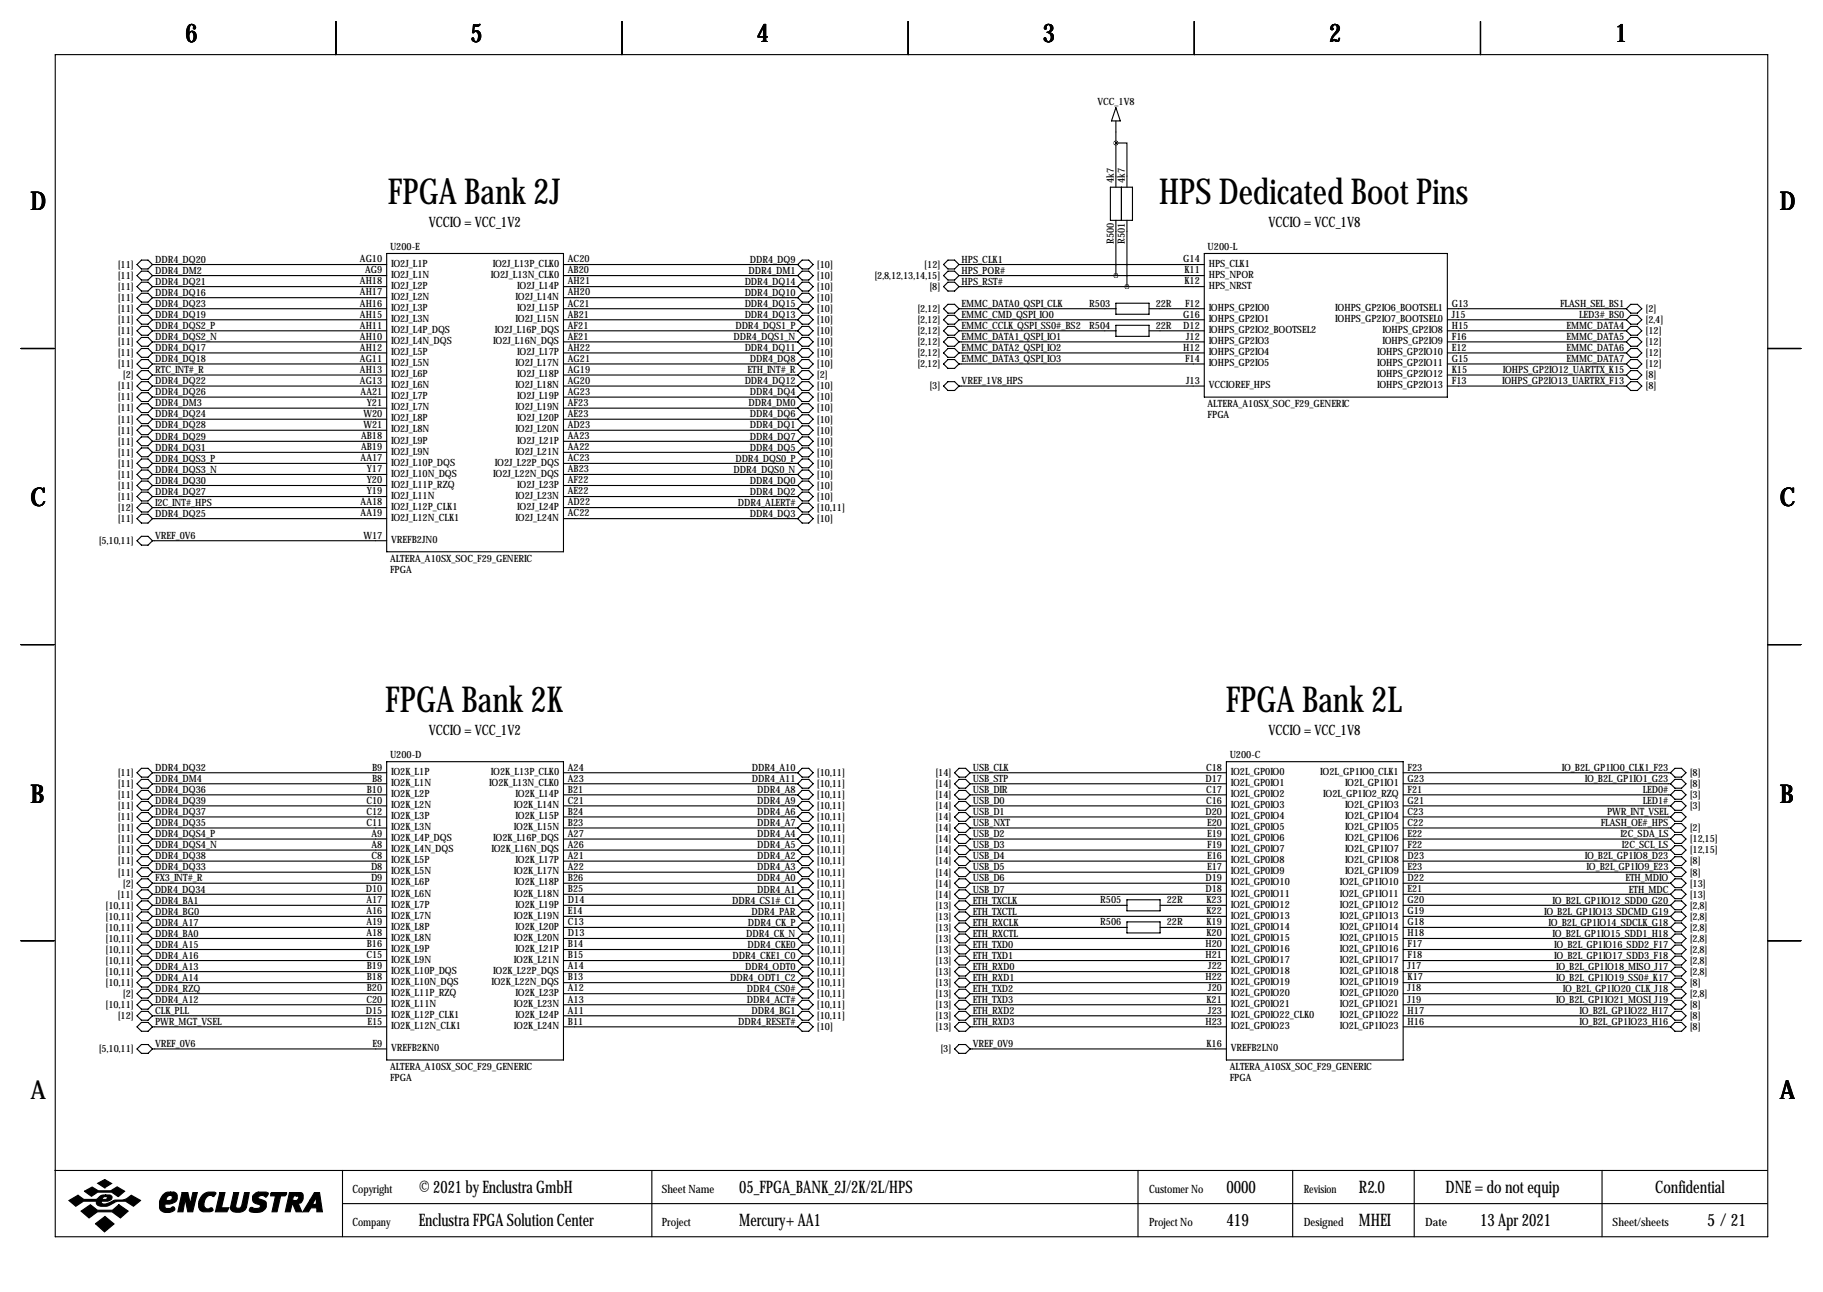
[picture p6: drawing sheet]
<svg xmlns="http://www.w3.org/2000/svg" width="419mm" height="297mm" viewBox="0 0 419 297" stroke-linecap="round" stroke-linejoin="round" font-family="sans-serif">
<defs><g id="words">
<g font-size="8.2">
<text x="89.2" y="46.8">FPGA Bank 2J</text>
<text x="266.5" y="46.8">HPS Dedicated Boot Pins</text>
<text x="88.5" y="163.7">FPGA Bank 2K</text>
<text x="281.8" y="163.7">FPGA Bank 2L</text>
</g>
<g font-size="5.9">
<text x="42.7" y="9.8">6</text>
<text x="108.2" y="9.8">5</text>
<text x="174" y="9.8">4</text>
<text x="239.8" y="9.8">3</text>
<text x="305.6" y="9.8">2</text>
<text x="371.3" y="9.8">1</text>
<text x="7" y="48.4">D</text>
<text x="409.2" y="48.4">D</text>
<text x="7" y="116.4">C</text>
<text x="409.2" y="116.4">C</text>
<text x="7" y="184.5">B</text>
<text x="409.2" y="184.5">B</text>
<text x="7" y="252.6">A</text>
<text x="409.2" y="252.6">A</text>
</g>
<g font-size="4">
<text x="96.3" y="274.2">© 2021 by Enclustra GmbH</text>
<text x="169.9" y="274.2">05_FPGA_BANK_2J/2K/2L/HPS</text>
<text x="281.9" y="274.2">0000</text>
<text x="312.4" y="274.2">R2.0</text>
<text x="332.3" y="274.2">DNE = do not equip</text>
<text x="380.5" y="274.2">Confidential</text>
<text x="96.3" y="281.8">Enclustra FPGA Solution Center</text>
<text x="169.9" y="281.8">Mercury+ AA1</text>
<text x="281.9" y="281.8">419</text>
<text x="312.4" y="281.8">MHEI</text>
<text x="340.3" y="281.8">13 Apr 2021</text>
<text x="392.5" y="281.8">5 / 21</text>
</g>
<g font-size="3.3">
<text x="98.6" y="52.2">VCCIO = VCC_1V2</text>
<text x="291.6" y="52.2">VCCIO = VCC_1V8</text>
<text x="98.6" y="169">VCCIO = VCC_1V2</text>
<text x="291.6" y="169">VCCIO = VCC_1V8</text>
</g>
<g font-size="2.6">
<text x="81" y="274.2">Copyright</text>
<text x="152.1" y="274.2">Sheet Name</text>
<text x="264.2" y="274.2">Customer No</text>
<text x="299.7" y="274.2">Revision</text>
<text x="81" y="281.8">Company</text>
<text x="152.1" y="281.8">Project</text>
<text x="264.2" y="281.8">Project No</text>
<text x="299.7" y="281.8">Designed</text>
<text x="327.7" y="281.8">Date</text>
<text x="370.7" y="281.8">Sheet/sheets</text>
</g>
<g font-size="2.3">
<text x="252.3" y="24.2">VCC_1V8</text>
<text x="256" y="42" transform="rotate(-90 256 42)">4k7</text>
<text x="258.6" y="42" transform="rotate(-90 258.6 42)">4k7</text>
<text x="89.7" y="57.5">U200-E</text>
<text x="256" y="56" transform="rotate(-90 256 56)">R500</text>
<text x="258.6" y="56" transform="rotate(-90 258.6 56)">R501</text>
<text x="277.6" y="57.5">U200-L</text>
<text x="27.1" y="61.6">[11]</text>
<text x="27.1" y="64.1">[11]</text>
<text x="35.7" y="60.4">DDR4_DQ20</text>
<text x="35.7" y="63">DDR4_DM2</text>
<text x="35.7" y="65.5">DDR4_DQ21</text>
<text x="82.8" y="60.3">AG10</text>
<text x="82.8" y="65.4">AH18</text>
<text x="84" y="62.9">AG9</text>
<text x="89.9" y="61.3">IO2J_L1P</text>
<text x="89.9" y="63.9">IO2J_L1N</text>
<text x="112.9" y="63.9">IO2J_L13N_CLK0</text>
<text x="113.3" y="61.3">IO2J_L13P_CLK0</text>
<text x="130.6" y="60.3">AC20</text>
<text x="130.6" y="62.9">AB20</text>
<text x="130.6" y="65.4">AH21</text>
<text x="171.2" y="65.5">DDR4_DQ14</text>
<text x="172.1" y="63">DDR4_DM1</text>
<text x="172.4" y="60.4">DDR4_DQ9</text>
<text x="187.8" y="64.1">[10]</text>
<text x="187.8" y="61.6">[10]</text>
<text x="201" y="64.1">[2,8,12,13,14,15]</text>
<text x="212.5" y="61.6">[12]</text>
<text x="221.1" y="60.4">HPS_CLK1</text>
<text x="221.1" y="63">HPS_POR#</text>
<text x="221.1" y="65.5">HPS_RST#</text>
<text x="272" y="60.3">G14</text>
<text x="272.3" y="62.9">K11</text>
<text x="272.3" y="65.4">K12</text>
<text x="277.9" y="61.3">HPS_CLK1</text>
<text x="277.9" y="63.9">HPS_NPOR</text>
<text x="27.1" y="69.2">[11]</text>
<text x="27.1" y="71.7">[11]</text>
<text x="27.1" y="66.7">[11]</text>
<text x="35.7" y="68">DDR4_DQ16</text>
<text x="35.7" y="70.6">DDR4_DQ23</text>
<text x="82.8" y="67.9">AH17</text>
<text x="82.8" y="70.5">AH16</text>
<text x="89.9" y="66.4">IO2J_L2P</text>
<text x="89.9" y="69">IO2J_L2N</text>
<text x="89.9" y="71.5">IO2J_L3P</text>
<text x="118.5" y="69">IO2J_L14N</text>
<text x="118.9" y="66.4">IO2J_L14P</text>
<text x="118.9" y="71.5">IO2J_L15P</text>
<text x="130.6" y="67.9">AH20</text>
<text x="130.6" y="70.5">AC21</text>
<text x="171.2" y="68">DDR4_DQ10</text>
<text x="171.2" y="70.6">DDR4_DQ15</text>
<text x="187.8" y="66.7">[10]</text>
<text x="187.8" y="69.2">[10]</text>
<text x="187.8" y="71.7">[10]</text>
<text x="210.9" y="71.7">[2,12]</text>
<text x="213.7" y="66.7">[8]</text>
<text x="221.1" y="70.6">EMMC_DATA0_QSPI_CLK</text>
<text x="250.4" y="70.5">R503</text>
<text x="265.7" y="70.5">22R</text>
<text x="272.4" y="70.5">F12</text>
<text x="277.9" y="66.4">HPS_NRST</text>
<text x="277.9" y="71.5">IOHPS_GP2IO0</text>
<text x="307" y="71.5">IOHPS_GP2IO6_BOOTSEL1</text>
<text x="333.8" y="70.5">G13</text>
<text x="358.6" y="70.6">FLASH_SEL_BS1</text>
<text x="378.3" y="71.7">[2]</text>
<text x="27.1" y="76.8">[11]</text>
<text x="27.1" y="74.3">[11]</text>
<text x="35.7" y="75.7">DDR4_DQS2_P</text>
<text x="35.7" y="73.1">DDR4_DQ19</text>
<text x="82.8" y="73">AH15</text>
<text x="82.8" y="75.6">AH11</text>
<text x="89.9" y="74">IO2J_L3N</text>
<text x="89.9" y="76.6">IO2J_L4P_DQS</text>
<text x="113.8" y="76.6">IO2J_L16P_DQS</text>
<text x="118.5" y="74">IO2J_L15N</text>
<text x="130.6" y="73">AB21</text>
<text x="130.6" y="75.6">AF21</text>
<text x="169.1" y="75.7">DDR4_DQS1_P</text>
<text x="171.2" y="73.1">DDR4_DQ13</text>
<text x="187.8" y="76.8">[10]</text>
<text x="187.8" y="74.3">[10]</text>
<text x="210.9" y="74.3">[2,12]</text>
<text x="210.9" y="76.8">[2,12]</text>
<text x="221.1" y="73.1">EMMC_CMD_QSPI_IO0</text>
<text x="221.1" y="75.7">EMMC_CCLK_QSPI_SS0#_BS2</text>
<text x="250.4" y="75.6">R504</text>
<text x="265.7" y="75.6">22R</text>
<text x="272" y="73">G16</text>
<text x="272" y="75.6">D12</text>
<text x="277.9" y="74">IOHPS_GP2IO1</text>
<text x="277.9" y="76.6">IOHPS_GP2IO2_BOOTSEL2</text>
<text x="307" y="74">IOHPS_GP2IO7_BOOTSEL0</text>
<text x="317.8" y="76.6">IOHPS_GP2IO8</text>
<text x="333.8" y="73">J15</text>
<text x="333.8" y="75.6">H15</text>
<text x="360.1" y="75.7">EMMC_DATA4</text>
<text x="363" y="73.1">LED3#_BS0</text>
<text x="378.3" y="74.3">[2,4]</text>
<text x="378.3" y="76.8">[12]</text>
<text x="27.1" y="79.4">[11]</text>
<text x="27.1" y="81.9">[11]</text>
<text x="35.7" y="78.2">DDR4_DQS2_N</text>
<text x="35.7" y="80.7">DDR4_DQ17</text>
<text x="35.7" y="83.3">DDR4_DQ18</text>
<text x="82.8" y="78.1">AH10</text>
<text x="82.8" y="80.6">AH12</text>
<text x="82.8" y="83.2">AG11</text>
<text x="89.9" y="79.1">IO2J_L4N_DQS</text>
<text x="89.9" y="81.7">IO2J_L5P</text>
<text x="113.4" y="79.1">IO2J_L16N_DQS</text>
<text x="118.9" y="81.7">IO2J_L17P</text>
<text x="130.6" y="78.1">AE21</text>
<text x="130.6" y="80.6">AH22</text>
<text x="130.6" y="83.2">AG21</text>
<text x="168.7" y="78.2">DDR4_DQS1_N</text>
<text x="171.2" y="80.7">DDR4_DQ11</text>
<text x="172.4" y="83.3">DDR4_DQ8</text>
<text x="187.8" y="79.4">[10]</text>
<text x="187.8" y="81.9">[10]</text>
<text x="210.9" y="79.4">[2,12]</text>
<text x="210.9" y="81.9">[2,12]</text>
<text x="221.1" y="78.2">EMMC_DATA1_QSPI_IO1</text>
<text x="221.1" y="80.7">EMMC_DATA2_QSPI_IO2</text>
<text x="221.1" y="83.3">EMMC_DATA3_QSPI_IO3</text>
<text x="272" y="80.6">H12</text>
<text x="272.4" y="83.2">F14</text>
<text x="272.7" y="78.1">J12</text>
<text x="277.9" y="79.1">IOHPS_GP2IO3</text>
<text x="277.9" y="81.7">IOHPS_GP2IO4</text>
<text x="316.6" y="81.7">IOHPS_GP2IO10</text>
<text x="317.8" y="79.1">IOHPS_GP2IO9</text>
<text x="333.8" y="78.1">F16</text>
<text x="333.8" y="80.6">E12</text>
<text x="333.8" y="83.2">G15</text>
<text x="360.1" y="78.2">EMMC_DATA5</text>
<text x="360.1" y="80.7">EMMC_DATA6</text>
<text x="360.1" y="83.3">EMMC_DATA7</text>
<text x="378.3" y="79.4">[12]</text>
<text x="378.3" y="81.9">[12]</text>
<text x="27.1" y="84.4">[11]</text>
<text x="27.1" y="89.5">[11]</text>
<text x="28.2" y="87">[2]</text>
<text x="35.7" y="85.8">RTC_INT#_R</text>
<text x="35.7" y="88.4">DDR4_DQ22</text>
<text x="82.8" y="85.7">AH13</text>
<text x="82.8" y="88.3">AG13</text>
<text x="89.9" y="84.2">IO2J_L5N</text>
<text x="89.9" y="86.7">IO2J_L6P</text>
<text x="89.9" y="89.3">IO2J_L6N</text>
<text x="118.5" y="84.2">IO2J_L17N</text>
<text x="118.5" y="89.3">IO2J_L18N</text>
<text x="118.9" y="86.7">IO2J_L18P</text>
<text x="130.6" y="85.7">AG19</text>
<text x="130.6" y="88.3">AG20</text>
<text x="171.2" y="88.4">DDR4_DQ12</text>
<text x="171.9" y="85.8">ETH_INT#_R</text>
<text x="187.8" y="84.4">[10]</text>
<text x="187.8" y="89.5">[10]</text>
<text x="187.8" y="87">[2]</text>
<text x="210.9" y="84.4">[2,12]</text>
<text x="213.7" y="89.5">[3]</text>
<text x="221.1" y="88.4">VREF_1V8_HPS</text>
<text x="272.7" y="88.3">J13</text>
<text x="277.9" y="84.2">IOHPS_GP2IO5</text>
<text x="277.9" y="89.3">VCCIOREF_HPS</text>
<text x="316.6" y="84.2">IOHPS_GP2IO11</text>
<text x="316.6" y="86.7">IOHPS_GP2IO12</text>
<text x="316.6" y="89.3">IOHPS_GP2IO13</text>
<text x="333.8" y="85.7">K15</text>
<text x="333.8" y="88.3">F13</text>
<text x="345.3" y="88.4">IOHPS_GP2IO13_UARTRX_F13</text>
<text x="345.5" y="85.8">IOHPS_GP2IO12_UARTTX_K15</text>
<text x="378.3" y="84.4">[12]</text>
<text x="378.3" y="87">[8]</text>
<text x="378.3" y="89.5">[8]</text>
<text x="27.1" y="92.1">[11]</text>
<text x="27.1" y="94.6">[11]</text>
<text x="35.7" y="90.9">DDR4_DQ26</text>
<text x="35.7" y="96">DDR4_DQ24</text>
<text x="35.7" y="93.4">DDR4_DM3</text>
<text x="82.9" y="90.8">AA21</text>
<text x="83.6" y="95.9">W20</text>
<text x="84.3" y="93.3">Y21</text>
<text x="89.9" y="91.8">IO2J_L7P</text>
<text x="89.9" y="94.4">IO2J_L7N</text>
<text x="118.5" y="94.4">IO2J_L19N</text>
<text x="118.9" y="91.8">IO2J_L19P</text>
<text x="130.6" y="90.8">AG23</text>
<text x="130.6" y="93.3">AF23</text>
<text x="130.6" y="95.9">AE23</text>
<text x="172.1" y="93.4">DDR4_DM0</text>
<text x="172.4" y="90.9">DDR4_DQ4</text>
<text x="172.4" y="96">DDR4_DQ6</text>
<text x="187.8" y="92.1">[10]</text>
<text x="187.8" y="94.6">[10]</text>
<text x="277.6" y="93.6">ALTERA_A10SX_SOC_F29_GENERIC</text>
<text x="27.1" y="97.1">[11]</text>
<text x="27.1" y="99.7">[11]</text>
<text x="35.7" y="98.5">DDR4_DQ28</text>
<text x="35.7" y="101.1">DDR4_DQ29</text>
<text x="83" y="101">AB18</text>
<text x="83.6" y="98.4">W21</text>
<text x="89.9" y="96.9">IO2J_L8P</text>
<text x="89.9" y="99.4">IO2J_L8N</text>
<text x="89.9" y="102">IO2J_L9P</text>
<text x="118.5" y="99.4">IO2J_L20N</text>
<text x="118.9" y="96.9">IO2J_L20P</text>
<text x="118.9" y="102">IO2J_L21P</text>
<text x="130.6" y="98.4">AD23</text>
<text x="130.6" y="101">AA23</text>
<text x="172.4" y="101.1">DDR4_DQ7</text>
<text x="172.4" y="98.5">DDR4_DQ1</text>
<text x="187.8" y="97.1">[10]</text>
<text x="187.8" y="99.7">[10]</text>
<text x="277.6" y="96.1">FPGA</text>
<text x="27.1" y="102.2">[11]</text>
<text x="27.1" y="107.3">[11]</text>
<text x="27.1" y="104.8">[11]</text>
<text x="35.7" y="106.1">DDR4_DQS3_P</text>
<text x="35.7" y="103.6">DDR4_DQ31</text>
<text x="82.9" y="106">AA17</text>
<text x="83" y="103.5">AB19</text>
<text x="89.9" y="104.5">IO2J_L9N</text>
<text x="89.9" y="107.1">IO2J_L10P_DQS</text>
<text x="113.8" y="107.1">IO2J_L22P_DQS</text>
<text x="118.5" y="104.5">IO2J_L21N</text>
<text x="130.6" y="103.5">AA22</text>
<text x="130.6" y="106">AC23</text>
<text x="169.1" y="106.1">DDR4_DQS0_P</text>
<text x="172.4" y="103.6">DDR4_DQ5</text>
<text x="187.8" y="102.2">[10]</text>
<text x="187.8" y="104.8">[10]</text>
<text x="187.8" y="107.3">[10]</text>
<text x="27.1" y="109.8">[11]</text>
<text x="27.1" y="112.4">[11]</text>
<text x="35.7" y="113.8">DDR4_DQ27</text>
<text x="35.7" y="108.7">DDR4_DQS3_N</text>
<text x="35.7" y="111.2">DDR4_DQ30</text>
<text x="84.3" y="108.6">Y17</text>
<text x="84.3" y="111.1">Y20</text>
<text x="84.3" y="113.7">Y19</text>
<text x="89.9" y="109.6">IO2J_L10N_DQS</text>
<text x="89.9" y="112.1">IO2J_L11P_RZQ</text>
<text x="113.4" y="109.6">IO2J_L22N_DQS</text>
<text x="118.9" y="112.1">IO2J_L23P</text>
<text x="130.6" y="108.6">AB23</text>
<text x="130.6" y="111.1">AF22</text>
<text x="130.6" y="113.7">AE22</text>
<text x="168.7" y="108.7">DDR4_DQS0_N</text>
<text x="172.4" y="111.2">DDR4_DQ0</text>
<text x="172.4" y="113.8">DDR4_DQ2</text>
<text x="187.8" y="112.4">[10]</text>
<text x="187.8" y="109.8">[10]</text>
<text x="27.1" y="114.9">[11]</text>
<text x="27.1" y="117.5">[12]</text>
<text x="35.7" y="118.8">DDR4_DQ25</text>
<text x="35.7" y="116.3">I2C_INT#_HPS</text>
<text x="82.9" y="116.2">AA18</text>
<text x="82.9" y="118.7">AA19</text>
<text x="89.9" y="114.7">IO2J_L11N</text>
<text x="89.9" y="117.2">IO2J_L12P_CLK1</text>
<text x="89.9" y="119.8">IO2J_L12N_CLK1</text>
<text x="118.5" y="114.7">IO2J_L23N</text>
<text x="118.5" y="119.8">IO2J_L24N</text>
<text x="118.9" y="117.2">IO2J_L24P</text>
<text x="130.6" y="116.2">AD22</text>
<text x="130.6" y="118.7">AC22</text>
<text x="169.6" y="116.3">DDR4_ALERT#</text>
<text x="172.4" y="118.8">DDR4_DQ3</text>
<text x="187.8" y="114.9">[10]</text>
<text x="187.8" y="117.5">[10,11]</text>
<text x="22.7" y="125.1">[5,10,11]</text>
<text x="27.1" y="120">[11]</text>
<text x="35.7" y="123.9">VREF_0V6</text>
<text x="83.6" y="123.8">W17</text>
<text x="89.9" y="124.8">VREFB2JN0</text>
<text x="187.8" y="120">[10]</text>
<text x="89.7" y="129.2">ALTERA_A10SX_SOC_F29_GENERIC</text>
<text x="89.7" y="131.7">FPGA</text>
<text x="27.1" y="178.4">[11]</text>
<text x="35.7" y="179.8">DDR4_DM4</text>
<text x="35.7" y="177.3">DDR4_DQ32</text>
<text x="85.5" y="177.2">B9</text>
<text x="85.5" y="179.7">B8</text>
<text x="89.7" y="174.4">U200-D</text>
<text x="89.9" y="178.2">IO2K_L1P</text>
<text x="112.9" y="178.2">IO2K_L13P_CLK0</text>
<text x="130.6" y="177.2">A24</text>
<text x="130.6" y="179.7">A23</text>
<text x="172.9" y="177.3">DDR4_A10</text>
<text x="172.9" y="179.8">DDR4_A11</text>
<text x="187.8" y="178.4">[10,11]</text>
<text x="215" y="178.4">[14]</text>
<text x="223.6" y="177.3">USB_CLK</text>
<text x="223.6" y="179.8">USB_STP</text>
<text x="277.1" y="179.7">D17</text>
<text x="277.3" y="177.2">C18</text>
<text x="282.7" y="174.4">U200-C</text>
<text x="283" y="178.2">IO2L_GP0IO0</text>
<text x="303.5" y="178.2">IO2L_GP1IO0_CLK1</text>
<text x="323.6" y="177.2">F23</text>
<text x="323.6" y="179.7">G23</text>
<text x="359.1" y="177.3">IO_B2L_GP1IO0_CLK1_F23</text>
<text x="364.3" y="179.8">IO_B2L_GP1IO1_G23</text>
<text x="388.5" y="178.4">[8]</text>
<text x="27.1" y="181">[11]</text>
<text x="27.1" y="183.5">[11]</text>
<text x="35.7" y="184.9">DDR4_DQ39</text>
<text x="35.7" y="182.3">DDR4_DQ36</text>
<text x="84.2" y="184.8">C10</text>
<text x="84.3" y="182.2">B10</text>
<text x="89.9" y="180.7">IO2K_L1N</text>
<text x="89.9" y="183.3">IO2K_L2P</text>
<text x="89.9" y="185.8">IO2K_L2N</text>
<text x="112.5" y="180.7">IO2K_L13N_CLK0</text>
<text x="118.2" y="185.8">IO2K_L14N</text>
<text x="118.5" y="183.3">IO2K_L14P</text>
<text x="130.6" y="182.2">B21</text>
<text x="130.6" y="184.8">C21</text>
<text x="174.1" y="182.3">DDR4_A8</text>
<text x="174.1" y="184.9">DDR4_A9</text>
<text x="187.8" y="181">[10,11]</text>
<text x="187.8" y="183.5">[10,11]</text>
<text x="215" y="181">[14]</text>
<text x="215" y="183.5">[14]</text>
<text x="223.6" y="182.3">USB_DIR</text>
<text x="223.6" y="184.9">USB_D0</text>
<text x="277.3" y="182.2">C17</text>
<text x="277.3" y="184.8">C16</text>
<text x="283" y="180.7">IO2L_GP0IO1</text>
<text x="283" y="183.3">IO2L_GP0IO2</text>
<text x="283" y="185.8">IO2L_GP0IO3</text>
<text x="304.2" y="183.3">IO2L_GP1IO2_RZQ</text>
<text x="309.2" y="180.7">IO2L_GP1IO1</text>
<text x="309.2" y="185.8">IO2L_GP1IO3</text>
<text x="323.6" y="182.2">F21</text>
<text x="323.6" y="184.8">G21</text>
<text x="377.6" y="182.3">LED0#</text>
<text x="377.6" y="184.9">LED1#</text>
<text x="388.5" y="181">[8]</text>
<text x="388.5" y="183.5">[3]</text>
<text x="27.1" y="191.1">[11]</text>
<text x="27.1" y="186">[11]</text>
<text x="27.1" y="188.6">[11]</text>
<text x="35.7" y="190">DDR4_DQ35</text>
<text x="35.7" y="187.4">DDR4_DQ37</text>
<text x="84.2" y="187.3">C12</text>
<text x="84.2" y="189.9">C11</text>
<text x="89.9" y="188.3">IO2K_L3P</text>
<text x="89.9" y="190.9">IO2K_L3N</text>
<text x="118.2" y="190.9">IO2K_L15N</text>
<text x="118.5" y="188.3">IO2K_L15P</text>
<text x="130.6" y="187.3">B24</text>
<text x="130.6" y="189.9">B23</text>
<text x="174.1" y="187.4">DDR4_A6</text>
<text x="174.1" y="190">DDR4_A7</text>
<text x="187.8" y="186">[10,11]</text>
<text x="187.8" y="188.6">[10,11]</text>
<text x="187.8" y="191.1">[10,11]</text>
<text x="215" y="186">[14]</text>
<text x="215" y="188.6">[14]</text>
<text x="215" y="191.1">[14]</text>
<text x="223.6" y="187.4">USB_D1</text>
<text x="223.6" y="190">USB_NXT</text>
<text x="277.1" y="187.3">D20</text>
<text x="277.5" y="189.9">E20</text>
<text x="283" y="188.3">IO2L_GP0IO4</text>
<text x="283" y="190.9">IO2L_GP0IO5</text>
<text x="309.2" y="188.3">IO2L_GP1IO4</text>
<text x="309.2" y="190.9">IO2L_GP1IO5</text>
<text x="323.6" y="187.3">C23</text>
<text x="323.6" y="189.9">C22</text>
<text x="368" y="190">FLASH_OE#_HPS</text>
<text x="369.5" y="187.4">PWR_INT_VSEL</text>
<text x="388.5" y="191.1">[2]</text>
<text x="388.5" y="186">[3]</text>
<text x="27.1" y="193.7">[11]</text>
<text x="27.1" y="196.2">[11]</text>
<text x="35.7" y="197.6">DDR4_DQ38</text>
<text x="35.7" y="192.5">DDR4_DQS4_P</text>
<text x="35.7" y="195">DDR4_DQS4_N</text>
<text x="85.4" y="192.4">A9</text>
<text x="85.4" y="194.9">A8</text>
<text x="85.4" y="197.5">C8</text>
<text x="89.9" y="193.4">IO2K_L4P_DQS</text>
<text x="89.9" y="196">IO2K_L4N_DQS</text>
<text x="113" y="196">IO2K_L16N_DQS</text>
<text x="113.4" y="193.4">IO2K_L16P_DQS</text>
<text x="130.6" y="192.4">A27</text>
<text x="130.6" y="194.9">A26</text>
<text x="130.6" y="197.5">A21</text>
<text x="174.1" y="192.5">DDR4_A4</text>
<text x="174.1" y="195">DDR4_A5</text>
<text x="174.1" y="197.6">DDR4_A2</text>
<text x="187.8" y="193.7">[10,11]</text>
<text x="187.8" y="196.2">[10,11]</text>
<text x="215" y="193.7">[14]</text>
<text x="215" y="196.2">[14]</text>
<text x="223.6" y="192.5">USB_D2</text>
<text x="223.6" y="195">USB_D3</text>
<text x="223.6" y="197.6">USB_D4</text>
<text x="277.5" y="192.4">E19</text>
<text x="277.5" y="194.9">F19</text>
<text x="277.5" y="197.5">E16</text>
<text x="283" y="193.4">IO2L_GP0IO6</text>
<text x="283" y="196">IO2L_GP0IO7</text>
<text x="309.2" y="193.4">IO2L_GP1IO6</text>
<text x="309.2" y="196">IO2L_GP1IO7</text>
<text x="323.6" y="192.4">E22</text>
<text x="323.6" y="194.9">F22</text>
<text x="323.6" y="197.5">D23</text>
<text x="364.3" y="197.6">IO_B2L_GP1IO8_D23</text>
<text x="372.5" y="192.5">I2C_SDA_LS</text>
<text x="372.9" y="195">I2C_SCL_LS</text>
<text x="388.5" y="193.7">[12,15]</text>
<text x="388.5" y="196.2">[12,15]</text>
<text x="27.1" y="201.3">[11]</text>
<text x="27.1" y="198.7">[11]</text>
<text x="28.2" y="203.8">[2]</text>
<text x="35.7" y="202.7">FX3_INT#_R</text>
<text x="35.7" y="200.1">DDR4_DQ33</text>
<text x="85.3" y="200">D8</text>
<text x="85.3" y="202.6">D9</text>
<text x="89.9" y="198.5">IO2K_L5P</text>
<text x="89.9" y="201">IO2K_L5N</text>
<text x="89.9" y="203.6">IO2K_L6P</text>
<text x="118.2" y="201">IO2K_L17N</text>
<text x="118.5" y="198.5">IO2K_L17P</text>
<text x="118.5" y="203.6">IO2K_L18P</text>
<text x="130.6" y="200">A22</text>
<text x="130.6" y="202.6">B26</text>
<text x="174.1" y="200.1">DDR4_A3</text>
<text x="174.1" y="202.7">DDR4_A0</text>
<text x="187.8" y="198.7">[10,11]</text>
<text x="187.8" y="201.3">[10,11]</text>
<text x="187.8" y="203.8">[10,11]</text>
<text x="215" y="198.7">[14]</text>
<text x="215" y="201.3">[14]</text>
<text x="215" y="203.8">[14]</text>
<text x="223.6" y="200.1">USB_D5</text>
<text x="223.6" y="202.7">USB_D6</text>
<text x="277.1" y="202.6">D19</text>
<text x="277.5" y="200">E17</text>
<text x="283" y="198.5">IO2L_GP0IO8</text>
<text x="283" y="201">IO2L_GP0IO9</text>
<text x="283" y="203.6">IO2L_GP0IO10</text>
<text x="308" y="203.6">IO2L_GP1IO10</text>
<text x="309.2" y="198.5">IO2L_GP1IO8</text>
<text x="309.2" y="201">IO2L_GP1IO9</text>
<text x="323.6" y="200">E23</text>
<text x="323.6" y="202.6">D22</text>
<text x="364.7" y="200.1">IO_B2L_GP1IO9_E23</text>
<text x="373.7" y="202.7">ETH_MDIO</text>
<text x="388.5" y="198.7">[8]</text>
<text x="388.5" y="201.3">[8]</text>
<text x="388.5" y="203.8">[13]</text>
<text x="24.3" y="208.9">[10,11]</text>
<text x="27" y="206.4">[11]</text>
<text x="35.6" y="205.2">DDR4_DQ34</text>
<text x="35.7" y="207.7">DDR4_BA1</text>
<text x="84.1" y="205.1">D10</text>
<text x="84.2" y="207.6">A17</text>
<text x="89.9" y="206.1">IO2K_L6N</text>
<text x="89.9" y="208.7">IO2K_L7P</text>
<text x="118.2" y="206.1">IO2K_L18N</text>
<text x="118.5" y="208.7">IO2K_L19P</text>
<text x="130.6" y="205.1">B25</text>
<text x="130.6" y="207.6">D14</text>
<text x="168.3" y="207.7">DDR4_CS1#_C1</text>
<text x="174.1" y="205.2">DDR4_A1</text>
<text x="187.8" y="206.4">[10,11]</text>
<text x="187.8" y="208.9">[10,11]</text>
<text x="215" y="206.4">[14]</text>
<text x="215" y="208.9">[13]</text>
<text x="223.6" y="205.2">USB_D7</text>
<text x="223.6" y="207.7">ETH_TXCLK</text>
<text x="252.9" y="207.6">R505</text>
<text x="268.2" y="207.6">22R</text>
<text x="277.1" y="205.1">D18</text>
<text x="277.4" y="207.6">K23</text>
<text x="283" y="206.1">IO2L_GP0IO11</text>
<text x="283" y="208.7">IO2L_GP0IO12</text>
<text x="308" y="206.1">IO2L_GP1IO11</text>
<text x="308" y="208.7">IO2L_GP1IO12</text>
<text x="323.6" y="205.1">E21</text>
<text x="323.6" y="207.6">G20</text>
<text x="356.9" y="207.7">IO_B2L_GP1IO12_SDD0_G20</text>
<text x="374.5" y="205.2">ETH_MDC</text>
<text x="388.5" y="206.4">[13]</text>
<text x="388.5" y="208.9">[2,8]</text>
<text x="24.3" y="211.4">[10,11]</text>
<text x="24.3" y="214">[10,11]</text>
<text x="35.7" y="210.3">DDR4_BG0</text>
<text x="35.7" y="215.4">DDR4_BA0</text>
<text x="35.7" y="212.8">DDR4_A17</text>
<text x="84.2" y="210.2">A16</text>
<text x="84.2" y="212.7">A19</text>
<text x="84.2" y="215.3">A18</text>
<text x="89.9" y="211.2">IO2K_L7N</text>
<text x="89.9" y="213.7">IO2K_L8P</text>
<text x="118.2" y="211.2">IO2K_L19N</text>
<text x="118.5" y="213.7">IO2K_L20P</text>
<text x="130.6" y="210.2">E14</text>
<text x="130.6" y="212.7">C13</text>
<text x="130.6" y="215.3">D13</text>
<text x="171.6" y="215.4">DDR4_CK_N</text>
<text x="172" y="212.8">DDR4_CK_P</text>
<text x="172.8" y="210.3">DDR4_PAR</text>
<text x="187.8" y="211.4">[10,11]</text>
<text x="187.8" y="214">[10,11]</text>
<text x="215" y="211.4">[13]</text>
<text x="215" y="214">[13]</text>
<text x="223.6" y="210.3">ETH_TXCTL</text>
<text x="223.6" y="212.8">ETH_RXCLK</text>
<text x="223.6" y="215.4">ETH_RXCTL</text>
<text x="252.9" y="212.7">R506</text>
<text x="268.2" y="212.7">22R</text>
<text x="277.4" y="210.2">K22</text>
<text x="277.4" y="212.7">K19</text>
<text x="277.4" y="215.3">K20</text>
<text x="283" y="211.2">IO2L_GP0IO13</text>
<text x="283" y="213.7">IO2L_GP0IO14</text>
<text x="308" y="211.2">IO2L_GP1IO13</text>
<text x="308" y="213.7">IO2L_GP1IO14</text>
<text x="323.6" y="210.2">G19</text>
<text x="323.6" y="212.7">G18</text>
<text x="323.6" y="215.3">H18</text>
<text x="355" y="210.3">IO_B2L_GP1IO13_SDCMD_G19</text>
<text x="356" y="212.8">IO_B2L_GP1IO14_SDCLK_G18</text>
<text x="356.9" y="215.4">IO_B2L_GP1IO15_SDD1_H18</text>
<text x="388.5" y="211.4">[2,8]</text>
<text x="388.5" y="214">[2,8]</text>
<text x="24.3" y="216.5">[10,11]</text>
<text x="24.3" y="219.1">[10,11]</text>
<text x="24.3" y="221.6">[10,11]</text>
<text x="35.7" y="217.9">DDR4_A15</text>
<text x="35.7" y="220.4">DDR4_A16</text>
<text x="84.2" y="220.3">C15</text>
<text x="84.3" y="217.8">B16</text>
<text x="89.9" y="216.3">IO2K_L8N</text>
<text x="89.9" y="218.8">IO2K_L9P</text>
<text x="89.9" y="221.4">IO2K_L9N</text>
<text x="118.2" y="216.3">IO2K_L20N</text>
<text x="118.2" y="221.4">IO2K_L21N</text>
<text x="118.5" y="218.8">IO2K_L21P</text>
<text x="130.6" y="217.8">B14</text>
<text x="130.6" y="220.3">B15</text>
<text x="168.4" y="220.4">DDR4_CKE1_C0</text>
<text x="171.9" y="217.9">DDR4_CKE0</text>
<text x="187.8" y="216.5">[10,11]</text>
<text x="187.8" y="219.1">[10,11]</text>
<text x="187.8" y="221.6">[10,11]</text>
<text x="215" y="216.5">[13]</text>
<text x="215" y="219.1">[13]</text>
<text x="215" y="221.6">[13]</text>
<text x="223.6" y="217.9">ETH_TXD0</text>
<text x="223.6" y="220.4">ETH_TXD1</text>
<text x="277.1" y="217.8">H20</text>
<text x="277.1" y="220.3">H21</text>
<text x="283" y="216.3">IO2L_GP0IO15</text>
<text x="283" y="218.8">IO2L_GP0IO16</text>
<text x="283" y="221.4">IO2L_GP0IO17</text>
<text x="308" y="216.3">IO2L_GP1IO15</text>
<text x="308" y="218.8">IO2L_GP1IO16</text>
<text x="308" y="221.4">IO2L_GP1IO17</text>
<text x="323.6" y="217.8">F17</text>
<text x="323.6" y="220.3">F18</text>
<text x="357.3" y="217.9">IO_B2L_GP1IO16_SDD2_F17</text>
<text x="357.3" y="220.4">IO_B2L_GP1IO17_SDD3_F18</text>
<text x="388.5" y="216.5">[2,8]</text>
<text x="388.5" y="219.1">[2,8]</text>
<text x="388.5" y="221.6">[2,8]</text>
<text x="24.3" y="224.1">[10,11]</text>
<text x="24.3" y="226.7">[10,11]</text>
<text x="35.7" y="223">DDR4_A13</text>
<text x="35.7" y="225.5">DDR4_A14</text>
<text x="84.3" y="222.9">B19</text>
<text x="84.3" y="225.4">B18</text>
<text x="84.3" y="228">B20</text>
<text x="89.9" y="223.9">IO2K_L10P_DQS</text>
<text x="89.9" y="226.4">IO2K_L10N_DQS</text>
<text x="113" y="226.4">IO2K_L22N_DQS</text>
<text x="113.4" y="223.9">IO2K_L22P_DQS</text>
<text x="130.6" y="222.9">A14</text>
<text x="130.6" y="225.4">B13</text>
<text x="130.6" y="228">A12</text>
<text x="167.9" y="225.5">DDR4_ODT1_C2</text>
<text x="171.3" y="223">DDR4_ODT0</text>
<text x="187.8" y="226.7">[10,11]</text>
<text x="187.8" y="224.1">[10,11]</text>
<text x="215" y="224.1">[13]</text>
<text x="215" y="226.7">[13]</text>
<text x="223.6" y="223">ETH_RXD0</text>
<text x="223.6" y="225.5">ETH_RXD1</text>
<text x="277.1" y="225.4">H22</text>
<text x="277.8" y="222.9">J22</text>
<text x="277.8" y="228">J20</text>
<text x="283" y="223.9">IO2L_GP0IO18</text>
<text x="283" y="226.4">IO2L_GP0IO19</text>
<text x="308" y="223.9">IO2L_GP1IO18</text>
<text x="308" y="226.4">IO2L_GP1IO19</text>
<text x="323.6" y="222.9">J17</text>
<text x="323.6" y="225.4">K17</text>
<text x="323.6" y="228">J18</text>
<text x="357.7" y="223">IO_B2L_GP1IO18_MISO_J17</text>
<text x="357.7" y="225.5">IO_B2L_GP1IO19_SS0#_K17</text>
<text x="388.5" y="224.1">[2,8]</text>
<text x="388.5" y="226.7">[8]</text>
<text x="24.3" y="231.8">[10,11]</text>
<text x="28.2" y="229.2">[2]</text>
<text x="35.7" y="230.6">DDR4_A12</text>
<text x="35.7" y="233.1">CLK_PLL</text>
<text x="35.7" y="228.1">DDR4_RZQ</text>
<text x="84.1" y="233">D15</text>
<text x="84.2" y="230.5">C20</text>
<text x="89.9" y="229">IO2K_L11P_RZQ</text>
<text x="89.9" y="231.5">IO2K_L11N</text>
<text x="118.2" y="231.5">IO2K_L23N</text>
<text x="118.5" y="229">IO2K_L23P</text>
<text x="130.6" y="230.5">A13</text>
<text x="130.6" y="233">A11</text>
<text x="171.7" y="228.1">DDR4_CS0#</text>
<text x="171.7" y="230.6">DDR4_ACT#</text>
<text x="172.8" y="233.1">DDR4_BG1</text>
<text x="187.8" y="229.2">[10,11]</text>
<text x="187.8" y="231.8">[10,11]</text>
<text x="215" y="229.2">[13]</text>
<text x="215" y="231.8">[13]</text>
<text x="223.6" y="228.1">ETH_TXD2</text>
<text x="223.6" y="230.6">ETH_TXD3</text>
<text x="223.6" y="233.1">ETH_RXD2</text>
<text x="277.4" y="230.5">K21</text>
<text x="277.8" y="233">J23</text>
<text x="283" y="229">IO2L_GP0IO20</text>
<text x="283" y="231.5">IO2L_GP0IO21</text>
<text x="308" y="229">IO2L_GP1IO20</text>
<text x="308" y="231.5">IO2L_GP1IO21</text>
<text x="323.6" y="230.5">J19</text>
<text x="323.6" y="233">H17</text>
<text x="357.7" y="230.6">IO_B2L_GP1IO21_MOSI_J19</text>
<text x="359.3" y="228.1">IO_B2L_GP1IO20_CLK_J18</text>
<text x="363.1" y="233.1">IO_B2L_GP1IO22_H17</text>
<text x="388.5" y="229.2">[2,8]</text>
<text x="388.5" y="231.8">[8]</text>
<text x="27.1" y="234.3">[12]</text>
<text x="35.7" y="235.7">PWR_MGT_VSEL</text>
<text x="84.5" y="235.6">E15</text>
<text x="89.9" y="234.1">IO2K_L12P_CLK1</text>
<text x="89.9" y="236.6">IO2K_L12N_CLK1</text>
<text x="118.2" y="236.6">IO2K_L24N</text>
<text x="118.5" y="234.1">IO2K_L24P</text>
<text x="130.6" y="235.6">B11</text>
<text x="169.7" y="235.7">DDR4_RESET#</text>
<text x="187.8" y="234.3">[10,11]</text>
<text x="187.8" y="236.8">[10]</text>
<text x="215" y="234.3">[13]</text>
<text x="215" y="236.8">[13]</text>
<text x="223.6" y="235.7">ETH_RXD3</text>
<text x="277.1" y="235.6">H23</text>
<text x="283" y="234.1">IO2L_GP0IO22_CLK0</text>
<text x="283" y="236.6">IO2L_GP0IO23</text>
<text x="308" y="234.1">IO2L_GP1IO22</text>
<text x="308" y="236.6">IO2L_GP1IO23</text>
<text x="323.6" y="235.6">H16</text>
<text x="363.1" y="235.7">IO_B2L_GP1IO23_H16</text>
<text x="388.5" y="234.3">[8]</text>
<text x="388.5" y="236.8">[8]</text>
<text x="22.7" y="241.9">[5,10,11]</text>
<text x="35.7" y="240.8">VREF_0V6</text>
<text x="85.6" y="240.7">E9</text>
<text x="89.7" y="246">ALTERA_A10SX_SOC_F29_GENERIC</text>
<text x="89.9" y="241.7">VREFB2KN0</text>
<text x="216.2" y="241.9">[3]</text>
<text x="223.6" y="240.8">VREF_0V9</text>
<text x="277.4" y="240.7">K16</text>
<text x="282.7" y="246">ALTERA_A10SX_SOC_F29_GENERIC</text>
<text x="283" y="241.7">VREFB2LN0</text>
<text x="89.7" y="248.5">FPGA</text>
<text x="282.7" y="248.5">FPGA</text>
</g>
</g></defs>
<g fill="none" stroke="#000" stroke-width=".25">
<path d="M12.7 12.6h393.7v271.7h-393.7zM77.2 4.9v7.7M143 4.9v7.7M208.8 4.9v7.7M274.6 4.9v7.7M340.4 4.9v7.7M256.5 32.9h2.6v10.1M256.5 27.8v15.2M256.5 24.8l1.1 3h-2.1zM88.9 58.3h40.6v68.6h-40.6zM184.4 59.8h1.5l1 1-1 1h-1.5l-1-1zM255.3 43h5v7.7h-5z"/>
<path d="M256.5 50.7v12.7M257.8 43v7.7M259.1 50.7v15.2M276.9 58.3h55.8v33h-55.8zM31.5 60.8l1-1h1.5l1.1 1-1.1 1h-1.5zM31.5 63.4l1-1.1h1.5l1.1 1.1-1.1 1h-1.5zM31.5 65.9l1-1h1.5l1.1 1-1.1 1h-1.5zM31.5 71l1-1h1.5l1.1 1-1.1 1h-1.5zM31.5 73.5l1-1h1.5l1.1 1-1.1 1h-1.5zM31.5 76.1l1-1.1h1.5l1.1 1.1-1.1 1h-1.5zM31.5 78.6l1-1h1.5l1.1 1-1.1 1h-1.5zM32.5 67.4h1.5l1.1 1-1.1 1.1h-1.5l-1-1.1z"/>
<path d="M35.1 60.8h53.8M35.1 63.4h53.8M35.1 65.9h53.8M35.1 71h53.8M35.1 73.5h53.8M35.1 76.1h53.8M35.1 78.6h53.8M35.1 68.4h53.8M129.5 60.8h53.9M129.5 63.4h53.9M129.5 65.9h53.9M129.5 71h53.9"/>
<path d="M129.5 73.5h53.9M129.5 76.1h53.9M129.5 78.6h53.9M129.5 68.4h53.9M184.4 62.3h1.5l1 1.1-1 1h-1.5l-1-1zM184.4 64.9h1.5l1 1-1 1h-1.5l-1-1zM184.4 70h1.5l1 1-1 1h-1.5l-1-1zM184.4 72.5h1.5l1 1-1 1h-1.5l-1-1zM184.4 75h1.5l1 1.1-1 1h-1.5l-1-1zM184.4 77.6h1.5l1 1-1 1h-1.5l-1-1zM184.4 67.4h1.5l1 1-1 1.1h-1.5l-1-1.1zM216.9 60.8l1-1h1.6l1 1-1 1h-1.6z"/>
<path d="M216.9 63.4l1-1.1h1.6l1 1.1-1 1h-1.6zM216.9 65.9l1-1h1.6l1 1-1 1h-1.6zM216.9 71l1-1h1.6l1 1-1 1h-1.6zM216.9 73.5l1-1h1.6l1 1-1 1h-1.6zM216.9 76.1l1-1.1h1.6l1 1.1-1 1h-1.6zM216.9 78.6l1-1h1.6l1 1-1 1h-1.6zM220.5 60.8h56.4M220.5 63.4h56.4M220.5 65.9h56.4M220.5 71h36M220.5 73.5h56.4M220.5 76.1h36"/>
<path d="M220.5 78.6h56.4M256.5 69.7h7.7v2.5h-7.7zM256.5 74.8h7.7v2.5h-7.7zM264.2 71h12.7M264.2 76.1h12.7M332.7 71h41.2M332.7 73.5h41.2M332.7 76.1h41.2M332.7 78.6h41.2M373.9 71l1-1h1.5l1 1-1 1h-1.5zM373.9 73.5l1-1h1.5l1 1-1 1h-1.5zM373.9 76.1l1-1.1h1.5l1 1.1-1 1h-1.5z"/>
<path d="M373.9 78.6l1-1h1.5l1 1-1 1h-1.5zM4.8 80.1h7.6M31.5 81.1l1-1h1.5l1.1 1-1.1 1.1h-1.5zM31.5 83.7l1-1h1.5l1.1 1-1.1 1h-1.5zM31.5 86.2l1-1h1.5l1.1 1-1.1 1h-1.5zM31.5 88.8l1-1.1h1.5l1.1 1.1-1.1 1h-1.5zM31.5 91.3l1-1h1.5l1.1 1-1.1 1h-1.5zM31.5 96.4l1-1h1.5l1.1 1-1.1 1h-1.5zM31.5 98.9l1-1h1.5l1.1 1-1.1 1h-1.5zM31.5 93.8l1-1h1.5l1.1 1-1.1 1.1h-1.5zM35.1 91.3h53.8M35.1 81.1h53.8"/>
<path d="M35.1 83.7h53.8M35.1 88.8h53.8M35.1 86.2h53.8M35.1 93.8h53.8M35.1 96.4h53.8M35.1 98.9h53.8M129.5 91.3h53.9M129.5 81.1h53.9M129.5 83.7h53.9M129.5 88.8h53.9M129.5 86.2h53.9M129.5 93.8h53.9"/>
<path d="M129.5 96.4h53.9M129.5 98.9h53.9M184.4 80.1h1.5l1 1-1 1.1h-1.5l-1-1.1zM184.4 82.7h1.5l1 1-1 1h-1.5l-1-1zM184.4 85.2h1.5l1 1-1 1h-1.5l-1-1zM184.4 87.7h1.5l1 1.1-1 1h-1.5l-1-1zM184.4 90.3h1.5l1 1-1 1h-1.5l-1-1zM184.4 95.4h1.5l1 1-1 1h-1.5l-1-1zM184.4 97.9h1.5l1 1-1 1h-1.5l-1-1zM184.4 92.8h1.5l1 1-1 1.1h-1.5l-1-1.1zM216.9 81.1l1-1h1.6l1 1-1 1.1h-1.6zM216.9 83.7l1-1h1.6l1 1-1 1h-1.6z"/>
<path d="M216.9 88.8l1-1.1h1.6l1 1.1-1 1h-1.6zM220.5 81.1h56.4M220.5 83.7h56.4M220.5 88.8h56.4M332.7 81.1h41.2M332.7 83.7h41.2M332.7 88.8h41.2M332.7 86.2h41.2M373.9 81.1l1-1h1.5l1 1-1 1.1h-1.5zM373.9 83.7l1-1h1.5l1 1-1 1h-1.5zM373.9 86.2l1-1h1.5l1 1-1 1h-1.5zM373.9 88.8l1-1.1h1.5l1 1.1-1 1h-1.5z"/>
<path d="M406.4 80.1h7.6M31.5 114.2l1-1.1h1.5l1.1 1.1-1.1 1h-1.5zM31.5 101.5l1-1.1h1.5l1.1 1.1-1.1 1h-1.5zM31.5 106.5l1-1h1.5l1.1 1-1.1 1.1h-1.5zM31.5 109.1l1-1h1.5l1.1 1-1.1 1h-1.5zM31.5 111.6l1-1h1.5l1.1 1-1.1 1h-1.5zM31.5 119.2l1-1h1.5l1.1 1-1.1 1.1h-1.5zM31.5 116.7l1-1h1.5l1.1 1-1.1 1h-1.5zM31.5 104l1-1h1.5l1.1 1-1.1 1h-1.5zM35.1 101.5h53.8M35.1 104h53.8M35.1 106.5h53.8"/>
<path d="M35.1 109.1h53.8M35.1 111.6h53.8M35.1 114.2h53.8M35.1 116.7h53.8M35.1 119.2h53.8M129.5 101.5h53.9M129.5 104h53.9M129.5 106.5h53.9M129.5 109.1h53.9M129.5 111.6h53.9M129.5 114.2h53.9M129.5 116.7h53.9"/>
<path d="M129.5 119.2h53.9M184.4 113.1h1.5l1 1.1-1 1h-1.5l-1-1zM184.4 100.4h1.5l1 1.1-1 1h-1.5l-1-1zM184.4 105.5h1.5l1 1-1 1.1h-1.5l-1-1.1zM184.4 108.1h1.5l1 1-1 1h-1.5l-1-1zM184.4 110.6h1.5l1 1-1 1h-1.5l-1-1zM184.4 118.2h1.5l1 1-1 1.1h-1.5l-1-1.1zM184.4 115.7h1.5l1 1-1 1h-1.5l-1-1zM184.4 103h1.5l1 1-1 1h-1.5l-1-1zM31.5 124.3l1-1h1.5l1.1 1-1.1 1h-1.5zM35.1 124.3h53.8M4.8 148.2h7.6"/>
<path d="M406.4 148.2h7.6M31.5 177.7l1-1.1h1.5l1.1 1.1-1.1 1h-1.5zM35.1 177.7h53.8M88.9 175.1h40.6v68.6h-40.6zM129.5 177.7h53.9M184.4 179.2h1.5l1 1-1 1h-1.5l-1-1zM184.4 176.6h1.5l1 1.1-1 1h-1.5l-1-1zM219.5 177.7l1-1.1h1.5l1 1.1-1 1h-1.5zM223 177.7h58.9M281.9 175.1h40.7v68.6h-40.7zM322.6 177.7h61.4M384 177.7l1.1-1.1h1.5l1 1.1-1 1h-1.5z"/>
<path d="M31.5 190.4l1-1.1h1.5l1.1 1.1-1.1 1h-1.5zM31.5 180.2l1-1h1.5l1.1 1-1.1 1h-1.5zM31.5 185.3l1-1h1.5l1.1 1-1.1 1h-1.5zM31.5 187.8l1-1h1.5l1.1 1-1.1 1h-1.5zM31.5 192.9l1-1h1.5l1.1 1-1.1 1h-1.5zM31.5 195.4l1-1h1.5l1.1 1-1.1 1.1h-1.5zM31.5 198l1-1h1.5l1.1 1-1.1 1h-1.5zM32.5 199.5h1.5l1.1 1-1.1 1h-1.5l-1-1zM32.5 181.7h1.5l1.1 1-1.1 1.1h-1.5l-1-1.1zM35.1 180.2h53.8M35.1 182.7h53.8M35.1 185.3h53.8"/>
<path d="M35.1 187.8h53.8M35.1 190.4h53.8M35.1 192.9h53.8M35.1 195.4h53.8M35.1 198h53.8M129.5 180.2h53.9M129.5 182.7h53.9M129.5 185.3h53.9M129.5 187.8h53.9M129.5 190.4h53.9M129.5 192.9h53.9M129.5 195.4h53.9"/>
<path d="M129.5 198h53.9M184.4 199.5h1.5l1 1-1 1h-1.5l-1-1zM184.4 189.3h1.5l1 1.1-1 1h-1.5l-1-1zM184.4 181.7h1.5l1 1-1 1.1h-1.5l-1-1.1zM184.4 184.3h1.5l1 1-1 1h-1.5l-1-1zM184.4 186.8h1.5l1 1-1 1h-1.5l-1-1zM184.4 191.9h1.5l1 1-1 1h-1.5l-1-1zM184.4 194.4h1.5l1 1-1 1.1h-1.5l-1-1.1zM184.4 197h1.5l1 1-1 1h-1.5l-1-1zM219.5 190.4l1-1.1h1.5l1 1.1-1 1h-1.5zM219.5 180.2l1-1h1.5l1 1-1 1h-1.5zM219.5 185.3l1-1h1.5l1 1-1 1h-1.5z"/>
<path d="M219.5 187.8l1-1h1.5l1 1-1 1h-1.5zM219.5 192.9l1-1h1.5l1 1-1 1h-1.5zM219.5 195.4l1-1h1.5l1 1-1 1.1h-1.5zM219.5 198l1-1h1.5l1 1-1 1h-1.5zM220.5 181.7h1.5l1 1-1 1.1h-1.5l-1-1.1zM223 180.2h58.9M223 182.7h58.9M223 185.3h58.9M223 187.8h58.9M223 190.4h58.9M223 192.9h58.9M223 195.4h58.9"/>
<path d="M223 198h58.9M322.6 180.2h61.4M322.6 182.7h61.4M322.6 185.3h61.4M322.6 187.8h61.4M322.6 190.4h61.4M322.6 192.9h61.4M322.6 195.4h61.4M322.6 198h61.4M384 190.4l1.1-1.1h1.5l1 1.1-1 1h-1.5zM384 180.2l1.1-1h1.5l1 1-1 1h-1.5zM384 182.7l1.1-1h1.5l1 1-1 1.1h-1.5z"/>
<path d="M384 185.3l1.1-1h1.5l1 1-1 1h-1.5zM384 187.8l1.1-1h1.5l1 1-1 1h-1.5zM384 192.9l1.1-1h1.5l1 1-1 1h-1.5zM384 195.4l1.1-1h1.5l1 1-1 1.1h-1.5zM384 198l1.1-1h1.5l1 1-1 1h-1.5zM4.8 216.3h7.6M31.5 203.1l1-1.1h1.5l1.1 1.1-1.1 1h-1.5zM31.5 208.1l1-1h1.5l1.1 1-1.1 1.1h-1.5zM31.5 210.7l1-1h1.5l1.1 1-1.1 1h-1.5zM31.5 215.8l1-1.1h1.5l1.1 1.1-1.1 1h-1.5zM31.5 218.3l1-1h1.5l1.1 1-1.1 1h-1.5zM31.5 205.6l1-1h1.5l1.1 1-1.1 1h-1.5z"/>
<path d="M31.5 213.2l1-1h1.5l1.1 1-1.1 1h-1.5zM35.1 200.5h53.8M35.1 203.1h53.8M35.1 205.6h53.8M35.1 208.1h53.8M35.1 210.7h53.8M35.1 213.2h53.8M35.1 215.8h53.8M35.1 218.3h53.8M129.5 200.5h53.9M129.5 203.1h53.9M129.5 205.6h53.9"/>
<path d="M129.5 208.1h53.9M129.5 210.7h53.9M129.5 213.2h53.9M129.5 215.8h53.9M129.5 218.3h53.9M184.4 202h1.5l1 1.1-1 1h-1.5l-1-1zM184.4 207.1h1.5l1 1-1 1.1h-1.5l-1-1.1zM184.4 209.7h1.5l1 1-1 1h-1.5l-1-1zM184.4 214.7h1.5l1 1.1-1 1h-1.5l-1-1zM184.4 217.3h1.5l1 1-1 1h-1.5l-1-1zM184.4 204.6h1.5l1 1-1 1h-1.5l-1-1zM184.4 212.2h1.5l1 1-1 1h-1.5l-1-1z"/>
<path d="M184.4 219.8h1.5l1 1-1 1.1h-1.5l-1-1.1zM219.5 203.1l1-1.1h1.5l1 1.1-1 1h-1.5zM219.5 200.5l1-1h1.5l1 1-1 1h-1.5zM219.5 208.1l1-1h1.5l1 1-1 1.1h-1.5zM219.5 210.7l1-1h1.5l1 1-1 1h-1.5zM219.5 215.8l1-1.1h1.5l1 1.1-1 1h-1.5zM219.5 218.3l1-1h1.5l1 1-1 1h-1.5zM219.5 205.6l1-1h1.5l1 1-1 1h-1.5zM219.5 213.2l1-1h1.5l1 1-1 1h-1.5zM223 200.5h58.9M223 203.1h58.9M223 205.6h58.9"/>
<path d="M223 208.1h36.1M223 210.7h58.9M223 213.2h36.1M223 215.8h58.9M223 218.3h58.9M259.1 206.9h7.6v2.5h-7.6zM259.1 211.9h7.6v2.6h-7.6zM266.7 208.1h15.2M266.7 213.2h15.2M322.6 200.5h61.4M322.6 203.1h61.4M322.6 205.6h61.4"/>
<path d="M322.6 208.1h61.4M322.6 210.7h61.4M322.6 213.2h61.4M322.6 215.8h61.4M322.6 218.3h61.4M384 203.1l1.1-1.1h1.5l1 1.1-1 1h-1.5zM384 200.5l1.1-1h1.5l1 1-1 1h-1.5zM384 208.1l1.1-1h1.5l1 1-1 1.1h-1.5zM384 210.7l1.1-1h1.5l1 1-1 1h-1.5zM384 215.8l1.1-1.1h1.5l1 1.1-1 1h-1.5zM384 218.3l1.1-1h1.5l1 1-1 1h-1.5zM384 205.6l1.1-1h1.5l1 1-1 1h-1.5z"/>
<path d="M384 213.2l1.1-1h1.5l1 1-1 1h-1.5zM406.4 216.3h7.6M31.5 223.4l1-1h1.5l1.1 1-1.1 1h-1.5zM31.5 225.9l1-1h1.5l1.1 1-1.1 1h-1.5zM31.5 231l1-1h1.5l1.1 1-1.1 1h-1.5zM31.5 220.8l1-1h1.5l1.1 1-1.1 1.1h-1.5zM31.5 228.5l1-1.1h1.5l1.1 1.1-1.1 1h-1.5zM31.5 233.5l1-1h1.5l1.1 1-1.1 1.1h-1.5zM31.5 236.1l1-1h1.5l1.1 1-1.1 1h-1.5zM35.1 220.8h53.8M35.1 223.4h53.8M35.1 225.9h53.8"/>
<path d="M35.1 228.5h53.8M35.1 231h53.8M35.1 233.5h53.8M35.1 236.1h53.8M129.5 220.8h53.9M129.5 223.4h53.9M129.5 225.9h53.9M129.5 228.5h53.9M129.5 231h53.9M129.5 233.5h53.9M129.5 236.1h53.9M184.4 222.4h1.5l1 1-1 1h-1.5l-1-1z"/>
<path d="M184.4 224.9h1.5l1 1-1 1h-1.5l-1-1zM184.4 230h1.5l1 1-1 1h-1.5l-1-1zM184.4 227.4h1.5l1 1.1-1 1h-1.5l-1-1zM184.4 232.5h1.5l1 1-1 1.1h-1.5l-1-1.1zM184.4 235.1h1.5l1 1-1 1h-1.5l-1-1zM219.5 223.4l1-1h1.5l1 1-1 1h-1.5zM219.5 225.9l1-1h1.5l1 1-1 1h-1.5zM219.5 231l1-1h1.5l1 1-1 1h-1.5zM219.5 220.8l1-1h1.5l1 1-1 1.1h-1.5zM219.5 228.5l1-1.1h1.5l1 1.1-1 1h-1.5zM219.5 233.5l1-1h1.5l1 1-1 1.1h-1.5zM219.5 236.1l1-1h1.5l1 1-1 1h-1.5z"/>
<path d="M223 220.8h58.9M223 223.4h58.9M223 225.9h58.9M223 228.5h58.9M223 231h58.9M223 233.5h58.9M223 236.1h58.9M322.6 220.8h61.4M322.6 223.4h61.4M322.6 225.9h61.4M322.6 228.5h61.4M322.6 231h61.4"/>
<path d="M322.6 233.5h61.4M322.6 236.1h61.4M384 231l1.1-1h1.5l1 1-1 1h-1.5zM384 223.4l1.1-1h1.5l1 1-1 1h-1.5zM384 225.9l1.1-1h1.5l1 1-1 1h-1.5zM384 220.8l1.1-1h1.5l1 1-1 1.1h-1.5zM384 228.5l1.1-1.1h1.5l1 1.1-1 1h-1.5zM384 233.5l1.1-1h1.5l1 1-1 1.1h-1.5zM384 236.1l1.1-1h1.5l1 1-1 1h-1.5zM31.5 241.2l1-1.1h1.5l1.1 1.1-1.1 1h-1.5zM35.1 241.2h53.8M219.5 241.2l1-1.1h1.5l1 1.1-1 1h-1.5z"/>
<path d="M223 241.2h58.9M12.6 269.1h393.7M78.7 269.1v15.2M78.7 276.7h327.6M149.9 269.1v15.2M261.6 269.1v15.2M297.2 269.1v15.2M325.1 269.1v15.2M368.3 269.1v15.2"/>
</g>
<g fill="#000" stroke="#000" stroke-width=".25">
<path d="M15.8 276l2.1-1.2 1.4 1h2.8l.3-.2a1.77 1.77 0 0 1 1.9-.9v.4l-.6 .2-.2 .5h.9l.3-.6-.4-.1v-.4h.9a.59 .59 0 0 1 .6 .7l-.2 .4-.8 .4h-1.4l-.1 .1 .1 .4a3.2 3.2 0 0 0 2.7-.7l.3-.1a4 4 0 0 0 3.8-1.1l2.1 1.2-1.6 1.3a4 4 0 0 0-5.5-.2 2.66 2.66 0 0 1-2.9-.2l-.1-.7h-3l-1.8 1.1zM19.4 273.9l1.8-1 1.4 .9h2.9l1.4-.9 1.8 1-1.5 1.2-1.5-1h-3.2l-1.5 .9zM22.5 272l1.6-.8 1.6 .9-1.6 1zM18.6 278.4l2.2-1.4 1.6 1.2h3.5l1.4-1.2 2.2 1.4-1.8 1.6-1.9-1.4h-3.4l-1.9 1.4zM37.4 274.7a1.75 1.75 0 0 1 1.8-.6v.7a.82 .82 0 0 0-.8 1.2h.6a.6 .6 0 0 0 .6-.5 .6 .6 0 0 0-.4-.7v-.7h.8l.5 .3a1.61 1.61 0 0 1 0 1.7 1.61 1.61 0 0 1-1.5 .7h-1v.9l.2 .1h.9l.7-.4 .4 .4a1.06 1.06 0 0 1-1.3 1 1.82 1.82 0 0 1-2.2-1.1 3.5 3.5 0 0 1 .7-3zM41.9 274.2h1.3l.5 2.6 .6-2.6h1.1l-1.1 4.4h-1.1l-.6-2.9-.5 2.9h-1.2zM46.7 274.6a2.78 2.78 0 0 1 2.9-.4l-.4 .9a1.32 1.32 0 0 0-2.1 .8l-.2 .8a.98 .98 0 0 0 1.1 1.2 .55 .55 0 0 1 .6-.2 .55 .55 0 0 1 .4 .6l-.7 .3-1.8-.1a1.79 1.79 0 0 1-.8-2.3zM50.5 274.2h1.2l-.8 3.5h1.7l-.4 .9h-2.7zM53.7 274.2h1.2l-.7 3.1a.73 .73 0 0 0 .7 .5 .73 .73 0 0 0 .7-.6l.6-3h1.1l-.7 3.4a2.28 2.28 0 0 1-3.6 .4v-.4zM58.3 274.7l.8-.6h2.1l.5 .2v.2l-.6 .7a.96 .96 0 0 0-1-.4 .96 .96 0 0 0-.8 .6l1.7 .8a1.71 1.71 0 0 1-.1 1.8 1.71 1.71 0 0 1-1.7 .8l-1.4-.2a.51 .51 0 0 1-.4-.7 .51 .51 0 0 1 .8-.2l1 .1a.52 .52 0 0 0 .6-.2 .52 .52 0 0 0-.2-.7 1.39 1.39 0 0 1-1.4-.6 1.39 1.39 0 0 1 .1-1.6zM62.2 274.4l.2-.2h3.5l-.1 .4-.3 .3h-1l-.8 3.7h-1.2l.8-3.7h-1.1zM66.5 274.2h1.7v.7h-.7l-.2 1.1h.9l.3-.3a.44 .44 0 0 0 .1-.5 .44 .44 0 0 0-.4-.3v-.7h1l.3 .2 .2 .3v.9a1.03 1.03 0 0 1-1.2 1l.9 2h-1.3l-.8-1.8h-.1l-.5 1.8h-1.1z"/>
<path d="M72.3 274.2h1.2l.6 4.4h-1.3v-.9h-1.3l-.6 .9h-1.3l1.7-2.7h1l-.4 .8 .2 .2h.4l.2-.2v-1.5l-.4 .7h-1zM21.9 281.3l2.2-1.6 2.1 1.7-2.2 1.8z"/>
</g>
<path d="M256.5 63.4a.05 .05 0 0 0 .1 0 .05 .05 0 0 0-.1 0zM259 65.9a.05 .05 0 0 0 .1 0 .05 .05 0 0 0-.1 0zM256.5 32.9a.05 .05 0 0 0 .1 0 .05 .05 0 0 0-.1 0z" fill="#000" stroke="#000" stroke-width="1"/>
<use href="#words"/>
</svg>
